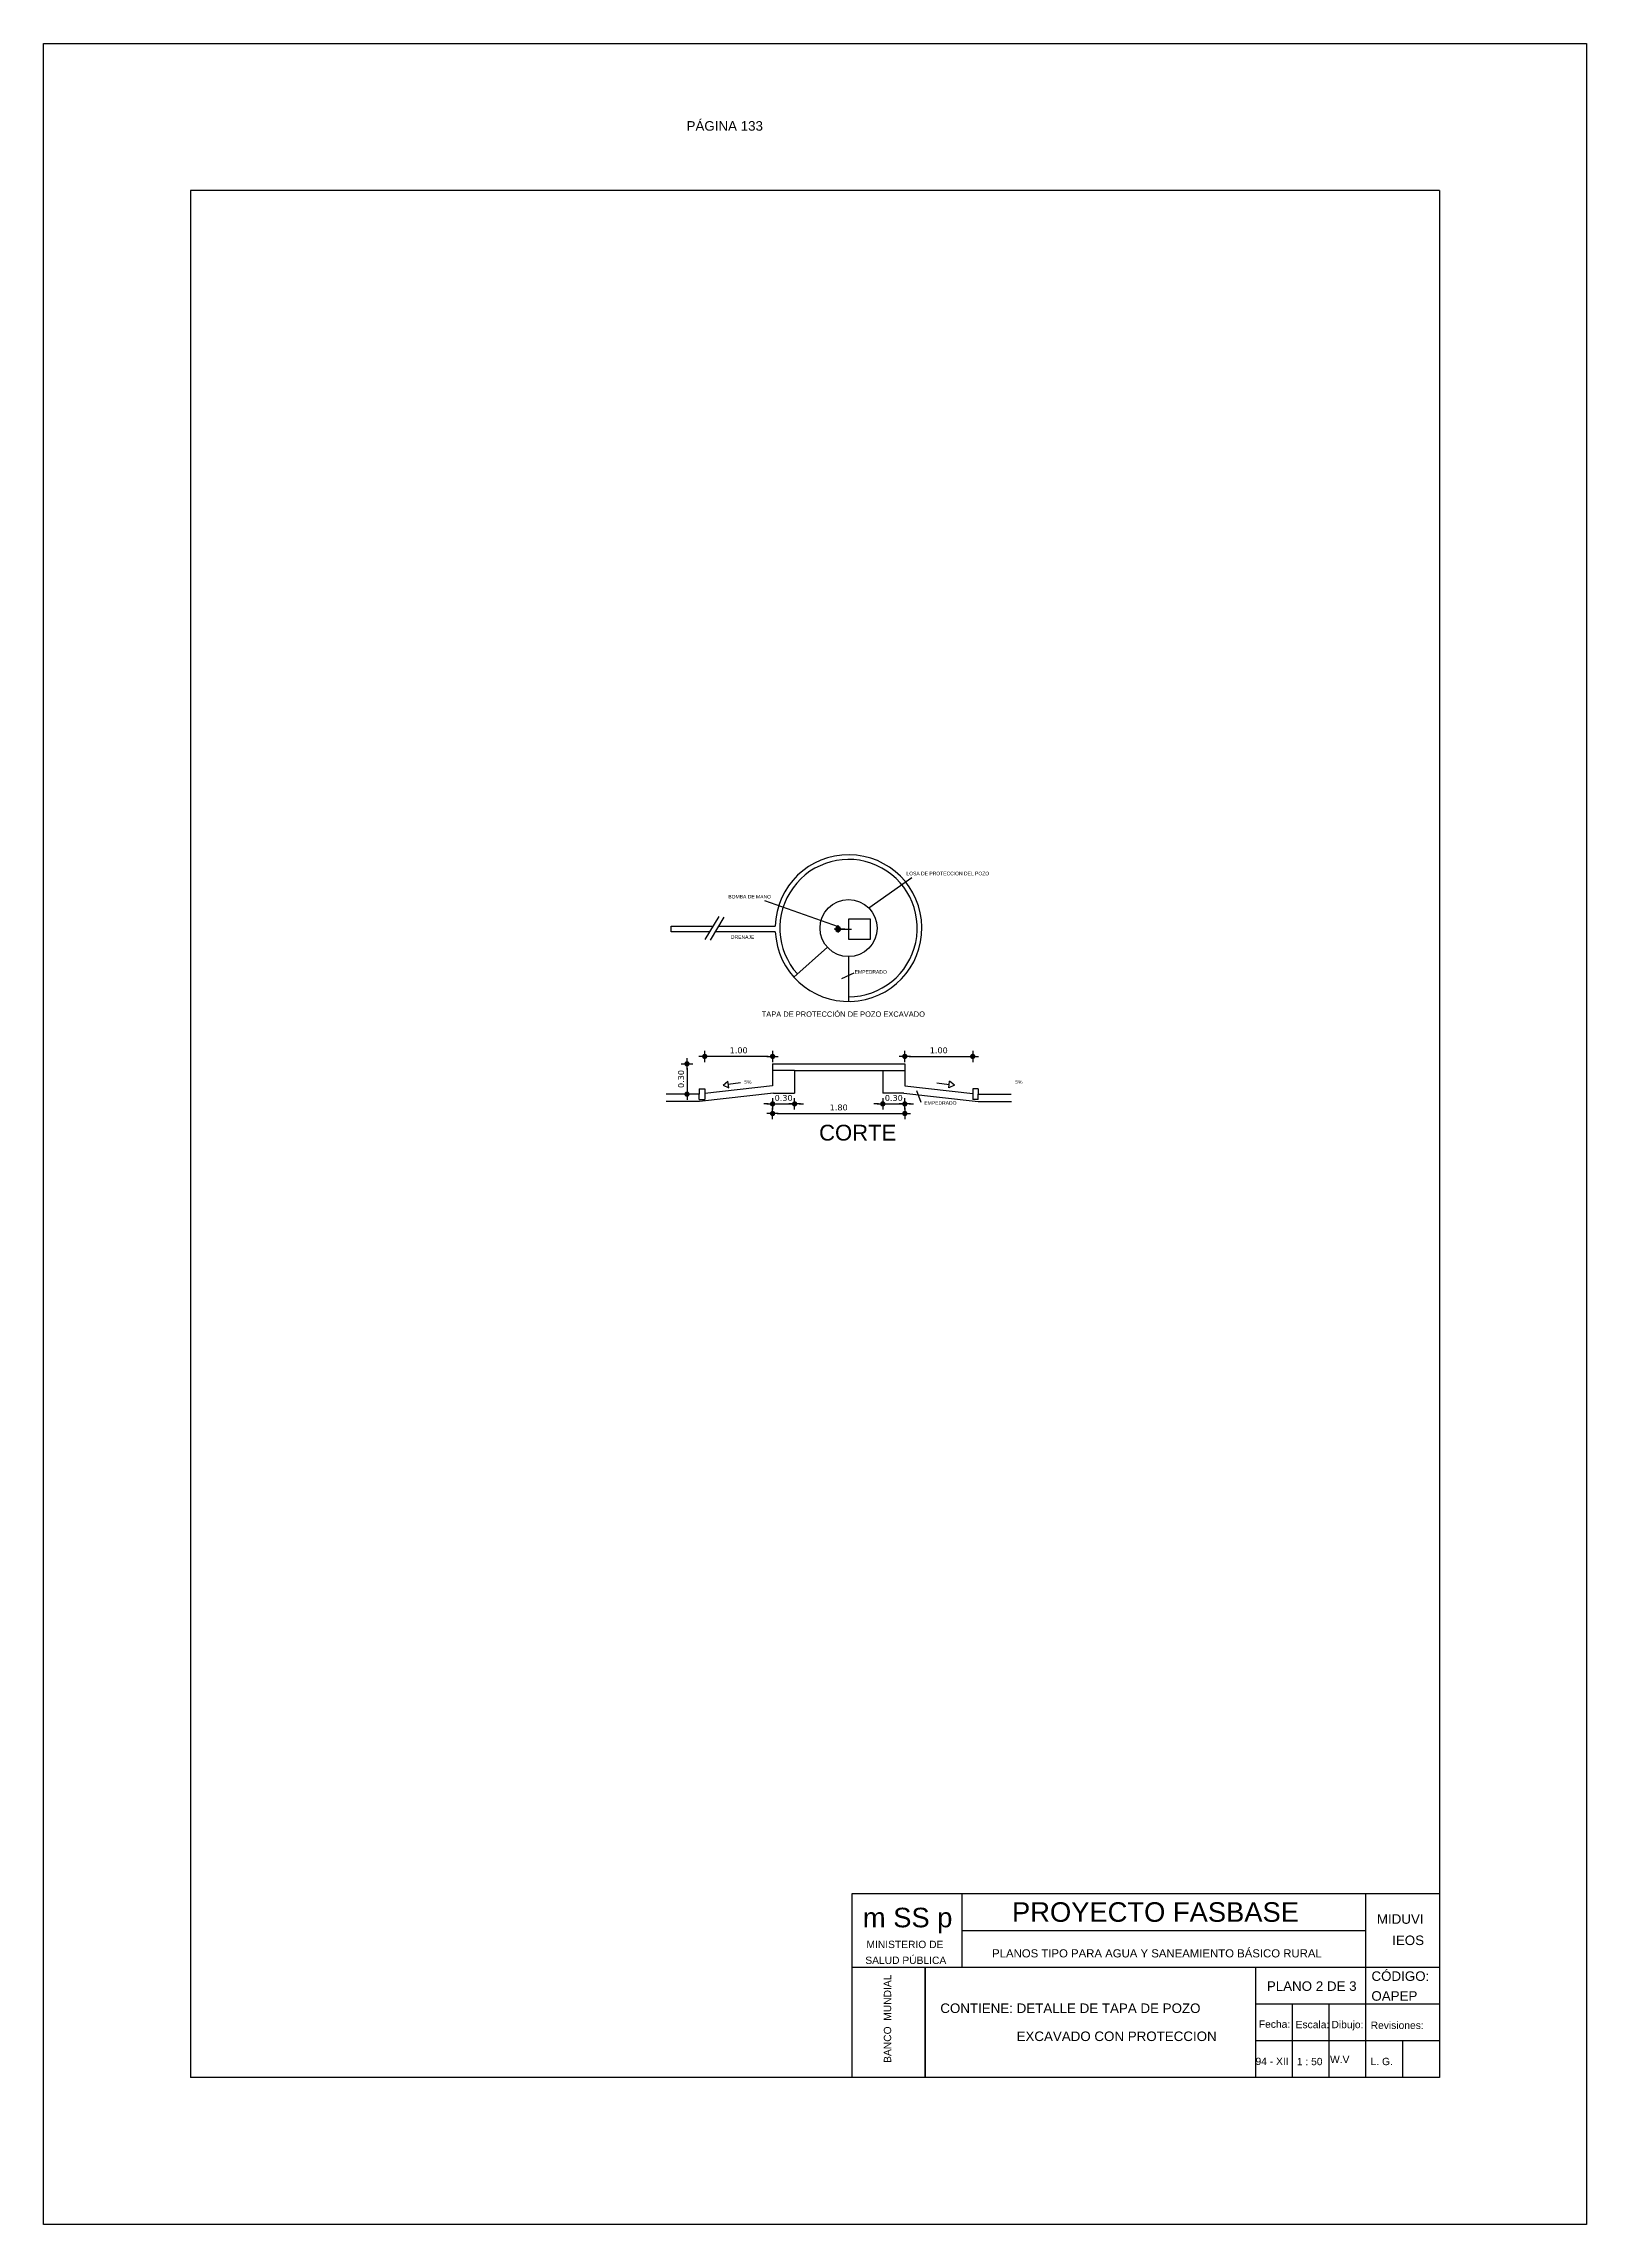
# Model space of a CAD drawing. Header units: metres. Extents: x 2413 to 4131, y 3282 to 4239.
# Drawn here: x 2589.15 to 2610.15, y 4207.31 to 4237.01 of the extents above; entities that cross this region are included whole.
import ezdxf
from ezdxf.enums import TextEntityAlignment as Align

# ---------------------------------------------------------------- set-up
doc = ezdxf.new("R2010")
doc.units = ezdxf.units.M
doc.linetypes.add('ACAD_ISO02W100', pattern=[15, 12, -3])
doc.layers.add('Cotas', color=7, linetype='Continuous')
doc.layers.add('Dibujo', color=7, linetype='Continuous')
doc.styles.add('Annotative', font='arial.ttf')
doc.styles.get("Standard").update_dxf_attribs({"font": 'arial.ttf'})
doc.styles.add('verdana', font='verdana.ttf')
doc.dimstyles.new('ISO', dxfattribs={"dimtxt": 0.08, "dimasz": 0.06, "dimexe": 0.1, "dimexo": 0.1, "dimgap": 0.04, "dimtad": 1, "dimzin": 1, "dimdsep": 46, "dimtxsty": 'verdana', "dimblk1": 'PAB', "dimblk2": 'PAB', "dimsah": 1, "dimcen": 0, "dimse1": 1, "dimse2": 1, "dimclrd": 7, "dimclre": 8, "dimclrt": 7, "dimadec": 0, "dimazin": 0, "dimtfac": 1, "dimtix": 1, "dimtmove": 0, "dimatfit": 3, "dimldrblk": 'PAB', "dimfxl": 0.1, "dimtvp": 1, "dimtolj": 1, "dimtzin": 1, "dimarcsym": 0})

# ---------------------------------------------------------------- blocks, each defined once
blk = doc.blocks.new('PAB')
at = {"layer": 'Cotas'}
for p, q in [((-1.3, 0), (1.3, 0)), ((0, 1.3), (0, -1.3))]:
    blk.add_line(p, q, dxfattribs=at)
at = {"layer": 'Cotas', "const_width": 0.6}
blk.add_lwpolyline([(-0.3, 0, 1), (0.3, 0, 1)], format="xyb", close=True, dxfattribs=at)
blk = doc.blocks.new('*D1172')
at = {"color": 7, "lineweight": -2, "transparency": 16777216}
for p, q in [((2599.012, 4222.574), (2598.952, 4222.574)), ((2599.072, 4222.574), (2599.372, 4222.574)), ((2599.432, 4222.574), (2599.492, 4222.574))]:
    blk.add_line(p, q, dxfattribs=at)
at = {"layer": 'Defpoints', "color": 0, "transparency": 16777216}
for p in [(2599.072, 4223.031), (2599.372, 4223.031), (2599.372, 4222.574)]:
    blk.add_point(p, dxfattribs=at)
at = {"color": 7, "lineweight": -2, "transparency": 16777216, "xscale": 0.06, "yscale": 0.06, "zscale": 0.06}
blk.add_blockref('PAB', (2599.072, 4222.574), dxfattribs=at)
at = {"color": 7, "lineweight": -2, "transparency": 16777216, "xscale": 0.06, "yscale": 0.06, "zscale": 0.06, "rotation": 180}
blk.add_blockref('PAB', (2599.372, 4222.574), dxfattribs=at)
at = {"color": 7, "transparency": 16777216, "insert": (2599.222, 4222.655), "char_height": 0.08, "attachment_point": 5, "style": 'verdana'}
blk.add_mtext('\\A1;0.30', dxfattribs=at)
blk = doc.blocks.new('*D1173')
at = {"color": 7, "lineweight": -2, "transparency": 16777216}
for p, q in [((2600.512, 4222.574), (2600.452, 4222.574)), ((2600.572, 4222.574), (2600.872, 4222.574)), ((2600.932, 4222.574), (2600.992, 4222.574))]:
    blk.add_line(p, q, dxfattribs=at)
at = {"layer": 'Defpoints', "color": 0, "transparency": 16777216}
for p in [(2600.872, 4223.031), (2600.572, 4222.72), (2600.872, 4222.574)]:
    blk.add_point(p, dxfattribs=at)
at = {"color": 7, "lineweight": -2, "transparency": 16777216, "xscale": 0.06, "yscale": 0.06, "zscale": 0.06}
blk.add_blockref('PAB', (2600.572, 4222.574), dxfattribs=at)
at = {"color": 7, "lineweight": -2, "transparency": 16777216, "xscale": 0.06, "yscale": 0.06, "zscale": 0.06, "rotation": 180}
blk.add_blockref('PAB', (2600.872, 4222.574), dxfattribs=at)
at = {"color": 7, "transparency": 16777216, "insert": (2600.722, 4222.655), "char_height": 0.08, "attachment_point": 5, "style": 'verdana'}
blk.add_mtext('\\A1;0.30', dxfattribs=at)
blk = doc.blocks.new('*D1174')
at = {"color": 7, "lineweight": -2, "transparency": 16777216}
blk.add_line((2599.132, 4222.443), (2600.812, 4222.443), dxfattribs=at)
at = {"layer": 'Defpoints', "color": 0, "transparency": 16777216}
for p in [(2599.072, 4223.12), (2600.872, 4223.12), (2600.872, 4222.443)]:
    blk.add_point(p, dxfattribs=at)
at = {"color": 7, "lineweight": -2, "transparency": 16777216, "xscale": 0.06, "yscale": 0.06, "zscale": 0.06, "rotation": 180}
blk.add_blockref('PAB', (2599.072, 4222.443), dxfattribs=at)
at = {"color": 7, "lineweight": -2, "transparency": 16777216, "xscale": 0.06, "yscale": 0.06, "zscale": 0.06}
blk.add_blockref('PAB', (2600.872, 4222.443), dxfattribs=at)
at = {"color": 7, "transparency": 16777216, "insert": (2599.972, 4222.525), "char_height": 0.08, "attachment_point": 5, "style": 'verdana'}
blk.add_mtext('\\A1;1.80', dxfattribs=at)
blk = doc.blocks.new('*D1175')
at = {"color": 7, "lineweight": -2, "transparency": 16777216}
blk.add_line((2599.012, 4223.221), (2598.208, 4223.221), dxfattribs=at)
at = {"layer": 'Defpoints', "color": 0, "transparency": 16777216}
for p in [(2598.148, 4223.221), (2599.072, 4223.12), (2598.148, 4222.779)]:
    blk.add_point(p, dxfattribs=at)
at = {"color": 7, "lineweight": -2, "transparency": 16777216, "xscale": 0.06, "yscale": 0.06, "zscale": 0.06, "rotation": 180}
blk.add_blockref('PAB', (2598.148, 4223.221), dxfattribs=at)
at = {"color": 7, "lineweight": -2, "transparency": 16777216, "xscale": 0.06, "yscale": 0.06, "zscale": 0.06}
blk.add_blockref('PAB', (2599.072, 4223.221), dxfattribs=at)
at = {"color": 7, "transparency": 16777216, "insert": (2598.61, 4223.303), "char_height": 0.08, "attachment_point": 5, "style": 'verdana'}
blk.add_mtext('\\A1;1.00', dxfattribs=at)
blk = doc.blocks.new('*D1107')
at = {"color": 7, "lineweight": -2, "transparency": 16777216}
blk.add_line((2600.932, 4223.221), (2601.736, 4223.221), dxfattribs=at)
at = {"layer": 'Defpoints', "color": 0, "transparency": 16777216}
for p in [(2600.872, 4223.12), (2601.796, 4223.221), (2601.796, 4222.779)]:
    blk.add_point(p, dxfattribs=at)
at = {"color": 7, "lineweight": -2, "transparency": 16777216, "xscale": 0.06, "yscale": 0.06, "zscale": 0.06, "rotation": 180}
blk.add_blockref('PAB', (2600.872, 4223.221), dxfattribs=at)
at = {"color": 7, "lineweight": -2, "transparency": 16777216, "xscale": 0.06, "yscale": 0.06, "zscale": 0.06}
blk.add_blockref('PAB', (2601.796, 4223.221), dxfattribs=at)
at = {"color": 7, "transparency": 16777216, "insert": (2601.334, 4223.303), "char_height": 0.08, "attachment_point": 5, "style": 'verdana'}
blk.add_mtext('\\A1;1.00', dxfattribs=at)
blk = doc.blocks.new('*D1176')
at = {"color": 7, "lineweight": -2, "transparency": 16777216}
blk.add_line((2597.907, 4223.06), (2597.907, 4222.767), dxfattribs=at)
at = {"layer": 'Defpoints', "color": 0, "transparency": 16777216}
for p in [(2599.072, 4223.12), (2597.847, 4222.707), (2597.907, 4222.707)]:
    blk.add_point(p, dxfattribs=at)
at = {"color": 7, "lineweight": -2, "transparency": 16777216, "xscale": 0.06, "yscale": 0.06, "zscale": 0.06}
for p, rotation in [((2597.907, 4223.12), 90), ((2597.907, 4222.707), 270)]:
    blk.add_blockref('PAB', p, dxfattribs=dict(at, rotation=rotation))
at = {"color": 7, "transparency": 16777216, "insert": (2597.826, 4222.913), "char_height": 0.08, "attachment_point": 5, "rotation": 90, "style": 'verdana'}
blk.add_mtext('\\A1;0.30', dxfattribs=at)

msp = doc.modelspace()

# ---------------------------------------------------------------- linework, layer by layer
for p, q in [((2600.969, 4225.655), (2600.382, 4225.241)), ((2598.156, 4224.812), (2598.343, 4225.126)), ((2598.964, 4225.343), (2599.964, 4224.988)), ((2598.225, 4224.802), (2598.412, 4225.116)), ((2599.964, 4224.954), (2599.91, 4224.954)), ((2599.964, 4224.954), (2599.964, 4225.006)), ((2599.964, 4224.961), (2600.148, 4224.954)), ((2599.964, 4224.954), (2599.964, 4224.908)), ((2599.964, 4224.948), (2600.148, 4224.954)), ((2599.818, 4224.709), (2599.363, 4224.301)), ((2600.106, 4224.581), (2600.106, 4223.969)), ((2600.177, 4224.354), (2600.009, 4224.279)), ((2599.072, 4223.12), (2600.872, 4223.12)), ((2599.072, 4223.12), (2599.072, 4222.82)), ((2600.872, 4223.12), (2600.872, 4222.82)), ((2598.072, 4222.779), (2598.072, 4222.707)), ((2598.072, 4222.779), (2598.148, 4222.779)), ((2599.072, 4222.82), (2598.148, 4222.715)), ((2598.148, 4222.779), (2598.148, 4222.634)), ((2598.397, 4222.828), (2598.462, 4222.883)), ((2598.397, 4222.828), (2598.474, 4222.794)), ((2598.474, 4222.794), (2598.462, 4222.883)), ((2598.636, 4222.863), (2598.468, 4222.839)), ((2599.372, 4223.031), (2599.072, 4223.031)), ((2599.372, 4223.031), (2599.372, 4222.72)), ((2599.372, 4223.031), (2600.572, 4223.031)), ((2600.572, 4223.031), (2600.572, 4222.72)), ((2600.572, 4223.031), (2600.872, 4223.031)), ((2600.872, 4222.82), (2601.796, 4222.715)), ((2601.093, 4222.594), (2601.037, 4222.753)), ((2601.307, 4222.863), (2601.475, 4222.839)), ((2601.469, 4222.794), (2601.482, 4222.883)), ((2601.546, 4222.828), (2601.469, 4222.794)), ((2601.546, 4222.828), (2601.482, 4222.883)), ((2601.796, 4222.779), (2601.796, 4222.634)), ((2601.872, 4222.779), (2601.796, 4222.779)), ((2601.872, 4222.779), (2601.872, 4222.707)), ((2598.072, 4222.707), (2597.622, 4222.707)), ((2598.075, 4222.606), (2597.622, 4222.606)), ((2598.072, 4222.634), (2598.072, 4222.707)), ((2598.072, 4222.634), (2598.148, 4222.634)), ((2599.083, 4222.72), (2598.075, 4222.606)), ((2599.083, 4222.72), (2599.372, 4222.72)), ((2600.86, 4222.72), (2600.572, 4222.72)), ((2600.86, 4222.72), (2601.869, 4222.606)), ((2601.872, 4222.634), (2601.796, 4222.634)), ((2601.869, 4222.606), (2602.322, 4222.606)), ((2601.872, 4222.634), (2601.872, 4222.707)), ((2601.872, 4222.707), (2602.321, 4222.707))]:
    msp.add_line(p, q)
for points in [[(2598.219, 4224.917), (2597.69, 4224.917), (2597.69, 4224.996), (2598.266, 4224.996)], [(2599.109, 4224.917), (2598.293, 4224.917)], [(2598.34, 4224.996), (2599.108, 4224.996)], [(2600.111, 4224.956), (2600.111, 4225.094), (2600.402, 4225.094), (2600.402, 4224.815), (2600.111, 4224.815), (2600.111, 4224.953)]]:
    msp.add_lwpolyline(points)
msp.add_circle((2600.106, 4224.968), 0.388)
for centre, radius, start, end in [((2600.106, 4224.968), 0.999, 182.9293, 178.3904), ((2600.106, 4224.968), 0.935, 270, 221.9307), ((2599.964, 4224.954), 0.0338, 8.4359, 351.084), ((2599.964, 4224.954), 0.0197, 16.5579, 342.4709)]:
    msp.add_arc(centre, radius, start, end)
at = {"layer": 'Dibujo', "color": 0, "linetype": 'ByBlock'}
for p, q in [((2589.149, 4237.014), (2610.149, 4237.014)), ((2589.149, 4207.314), (2589.149, 4237.014)), ((2589.149, 4237.014), (2592.149, 4237.014)), ((2589.149, 4237.014), (2591.649, 4237.014)), ((2610.149, 4237.014), (2610.149, 4207.314)), ((2591.149, 4235.014), (2591.149, 4209.314)), ((2608.149, 4235.014), (2591.149, 4235.014)), ((2608.149, 4235.014), (2608.149, 4209.314)), ((2600.149, 4211.814), (2600.149, 4209.314)), ((2608.149, 4211.814), (2600.149, 4211.814)), ((2601.649, 4211.814), (2601.649, 4210.814)), ((2607.149, 4209.314), (2607.149, 4211.814)), ((2607.149, 4211.314), (2601.649, 4211.314)), ((2608.149, 4210.814), (2600.149, 4210.814)), ((2601.149, 4210.814), (2601.149, 4209.314)), ((2601.149, 4209.314), (2601.149, 4210.814)), ((2605.649, 4209.314), (2605.649, 4210.814)), ((2608.149, 4210.314), (2605.649, 4210.314)), ((2606.149, 4209.314), (2606.149, 4210.314)), ((2606.649, 4209.314), (2606.649, 4210.314)), ((2608.149, 4209.814), (2605.649, 4209.814)), ((2607.649, 4209.314), (2607.649, 4209.814)), ((2608.149, 4209.314), (2591.149, 4209.314)), ((2610.149, 4207.314), (2589.149, 4207.314))]:
    msp.add_line(p, q, dxfattribs=at)

# ---------------------------------------------------------------- texts
for s, width, insert, char_height, attachment_point in [('\\pi0.70242,t2.3054;LOSA DE PROTECCION DEL POZO', 2.52423, (2600.191, 4225.736), 0.04857, 1), ('\\pi0.069564,t1.6725;BOMBA DE MANO', 0.71175, (2598.4, 4225.42), 0.04857, 1), ('\\pi0.20195,t1.8049;DRENAJE', 0.71175, (2598.303, 4224.87), 0.04857, 1), ('\\pi1.0476,t2.6506;EMPEDRADO', 2.52423, (2599.142, 4224.396), 0.04857, 1), ('\\pi0.15424,t2.5587;TAPA DE PROTECCIÓN DE POZO EXCAVADO', 2.52423, (2598.769, 4223.833), 0.07286, 1), ('\\pi1.2166,t2.8195;5%', 2.52423, (2597.47, 4222.897), 0.04857, 1), ('\\pt1.6029;5%', 2.52423, (2602.473, 4222.897), 0.04857, 3), ('\\pi1.0476,t2.6506;EMPEDRADO', 2.52423, (2600.09, 4222.611), 0.04857, 1)]:
    msp.add_mtext_dynamic_manual_height_columns(s, width=width, gutter_width=12.5, heights=[0], dxfattribs=dict(insert=insert, char_height=char_height, attachment_point=attachment_point))
at = {"layer": 'Dibujo', "linetype": 'ACAD_ISO02W100'}
msp.add_text('CORTE ', height=0.2148, dxfattribs=at).set_placement((2599.705, 4222.075))
at = {"layer": 'Dibujo', "color": 0, "linetype": 'ByBlock'}
for s, height, p in [('m SS p', 0.2662, (2600.301, 4211.36)), ('PROYECTO FASBASE', 0.26624, (2602.331, 4211.435)), ('PLANOS TIPO PARA AGUA Y SANEAMIENTO BÁSICO RURAL', 0.11076, (2602.06, 4210.95))]:
    msp.add_text(s, height=height, dxfattribs=at).set_placement(p)
at = {"layer": 'Dibujo', "color": 0, "linetype": 'ByBlock', "style": 'Annotative'}
for s, p in [('MIDUVI', (2607.298, 4211.408)), ('IEOS', (2607.506, 4211.118)), ('PLANO 2 DE 3', (2605.8, 4210.494)), ('CÓDIGO:', (2607.224, 4210.63)), ('CONTIENE: DETALLE DE TAPA DE POZO', (2601.355, 4210.193)), ('OAPEP', (2607.223, 4210.36))]:
    msp.add_text(s, height=0.13, dxfattribs=at).set_placement(p)
at = {"layer": 'Dibujo', "color": 0, "linetype": 'ByBlock'}
for s, p in [('MINISTERIO DE', (2600.873, 4211.077)), ('SALUD PÚBLICA', (2600.885, 4210.861)), ('Fecha:', (2605.904, 4209.991)), ('Escala:', (2606.421, 4209.986)), ('Dibujo:', (2606.897, 4209.986)), ('Revisiones:', (2607.574, 4209.976)), ('94 - XII', (2605.871, 4209.485)), ('1 : 50', (2606.383, 4209.482)), ('W.V', (2606.792, 4209.51)), ('L. G. ', (2607.383, 4209.483))]:
    msp.add_text(s, height=0.1, dxfattribs=at).set_placement(p, align=Align.CENTER)
msp.add_text('BANCO  MUNDIAL', height=0.1, rotation=90, dxfattribs=at).set_placement((2600.686, 4210.115), align=Align.CENTER)
at = {"layer": 'Dibujo', "color": 0, "linetype": 'ByBlock', "char_height": 0.13, "width": 2.90393, "attachment_point": 1}
for s, insert in [('PÁGINA 133', (2597.901, 4235.958)), ('EXCAVADO CON PROTECCION', (2602.393, 4209.941))]:
    msp.add_mtext(s, dxfattribs=dict(at, insert=insert))

# ---------------------------------------------------------------- dimensions: what is measured, and where the dimension line sits
dim = msp.add_linear_dim(base=(2598.148, 4223.221), p1=(2599.072, 4223.12), p2=(2598.148, 4222.779), text='1.00', dimstyle='ISO', override={"dimarcsym": 2})
dim.commit()
dim.dimension.update_dxf_attribs({"geometry": '*D1175', "text_midpoint": (2598.61, 4223.303)})
for base, p1, p2, angle, text, picture, middle in [((2601.796, 4223.221), (2600.872, 4223.12), (2601.796, 4222.779), 180, '1.00', '*D1107', (2601.334, 4223.303)), ((2597.907, 4222.707), (2599.072, 4223.12), (2597.847, 4222.707), 90, '0.30', '*D1176', (2597.826, 4222.913))]:
    dim = msp.add_linear_dim(base=base, p1=p1, p2=p2, angle=angle, text=text, dimstyle='ISO', override={"dimarcsym": 2})
    dim.commit()
    dim.dimension.update_dxf_attribs({"geometry": picture, "text_midpoint": middle})
for base, p1, p2, override, picture, middle in [((2600.872, 4222.443), (2599.072, 4223.12), (2600.872, 4223.12), {"dimarcsym": 2}, '*D1174', (2599.972, 4222.525)), ((2599.372, 4222.574), (2599.072, 4223.031), (2599.372, 4223.031), {"dimarcsym": 2}, '*D1172', (2599.222, 4222.655)), ((2600.872, 4222.574), (2600.572, 4222.72), (2600.872, 4223.031), {"dimtmove": 1, "dimarcsym": 2}, '*D1173', (2600.722, 4222.655))]:
    dim = msp.add_linear_dim(base=base, p1=p1, p2=p2, dimstyle='ISO', override=override)
    dim.commit()
    dim.dimension.update_dxf_attribs({"geometry": picture, "text_midpoint": middle})

doc.saveas('drawing.dxf')
